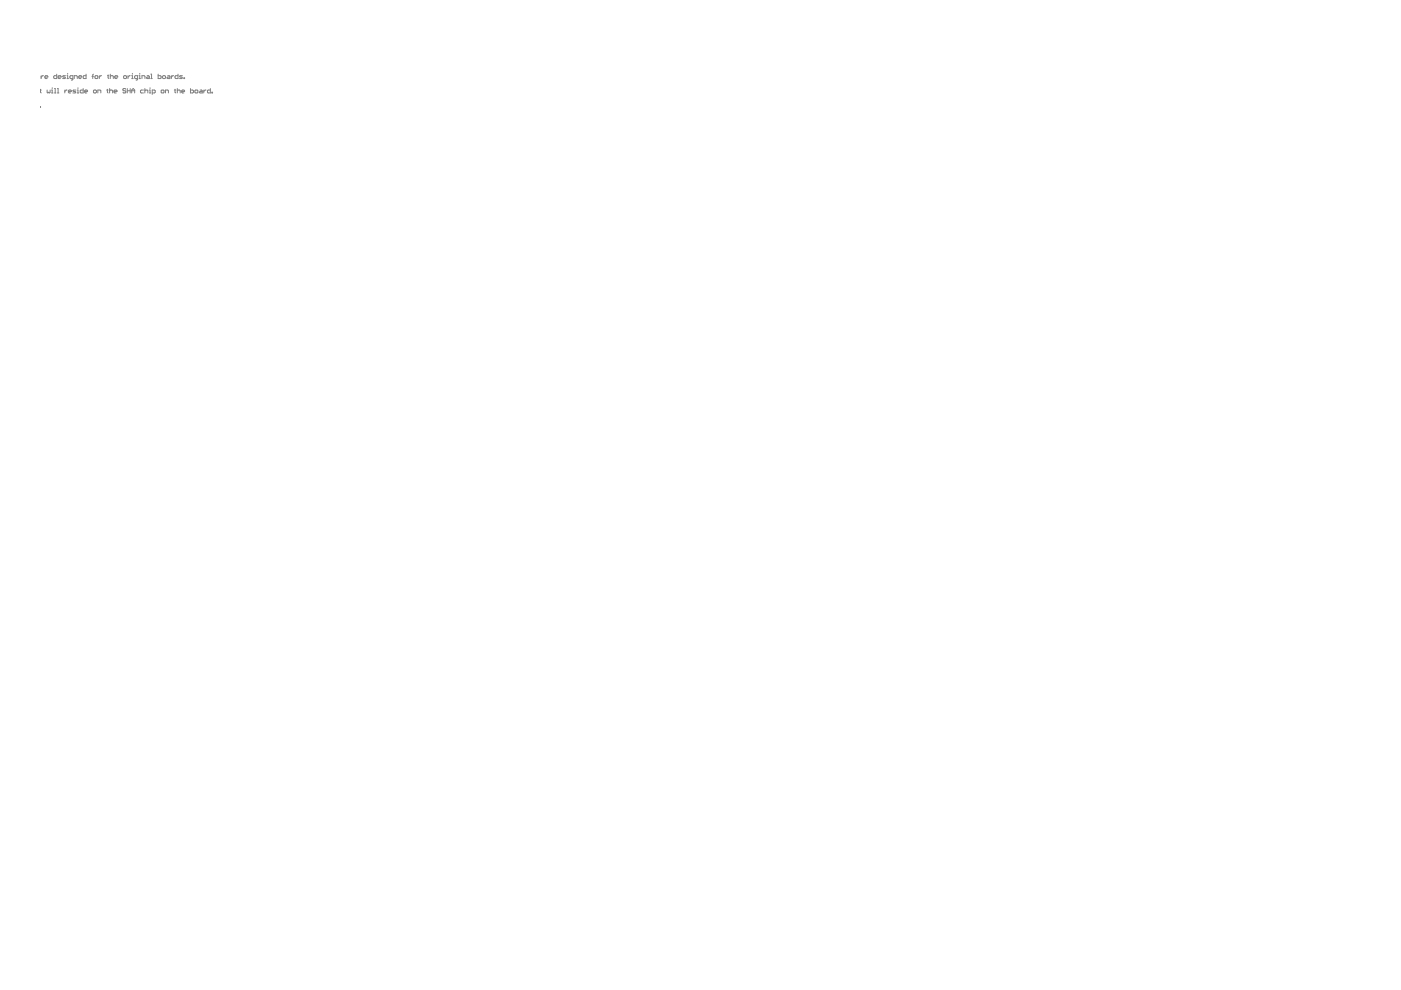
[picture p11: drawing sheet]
<svg xmlns="http://www.w3.org/2000/svg" width="297mm" height="210mm" viewBox="0 0 297 210" stroke-linecap="round" stroke-linejoin="round" font-family="sans-serif">
<g fill="none" stroke="#808080" stroke-width=".21">
<path d="M8.5 19.1h.2M8.6 18.9v.7l.1 .1M8.7 16v.7M9.2 16l-.5 .3M9.5 16.3h.6l-.1-.3-.5 .2v.3l.5 .2M10 19.1v.5l.1 .1 .5-.1v-.5M10.9 19.1h.2v.6M10.9 19.7h.3M11.1 18.6v.2M11.6 19.7h.3M11.6 18.8h.1v.9M12 15.7v1l-.6-.2v-.3l.2-.2h.4"/>
<path d="M12.2 18.8h.1v.9M12.2 19.7h.3M12.3 16.3h.7l-.2-.3-.5 .2v.3l.5 .2M13.7 19.1v.6M13.9 16h-.5l-.1 .2 .6 .3-.2 .2h-.4M14.2 16h.2v.7M14.2 16.7h.3M14.2 19.1l-.5 .3M14.4 15.6v.1M14.5 19.4h.6l-.1-.3-.5 .1v.4l.5 .1M15.5 16.7h-.5l-.2-.2v-.3l.7-.2v.8l-.4 .2M15.7 16.7v-.7h.5l.2 .2v.5"/>
<path d="M16.1 19.1h-.5l-.1 .1 .6 .4-.2 .1h-.4M16.4 19.1h.1v.6M16.4 19.7h.3M16.5 18.6v.2M16.7 16.3h.6l-.1-.3-.5 .2v.3l.5 .2M17.6 18.8v.9l-.6-.1v-.4l.2-.1h.4M17.9 19.4h.7l-.2-.3-.5 .1v.4l.5 .1M18.2 15.7v1h-.4l-.2-.2 .2-.5h.4M19.5 16.2h.3M19.8 15.7l-.1 .2v.8M19.8 19.2l.5-.1 .1 .1v.4l-.4 .1zM20.3 16l.4 .2-.1 .5-.5-.2z"/>
<path d="M20.7 19.7v-.6l.7 .1v.5M21.1 16v.7M21.5 16l-.4 .3M22.6 19.1h.3M22.8 16h.3M22.8 18.9v.7l.1 .1M22.9 15.9v.6l.2 .2M23.2 19.2l.5-.1 .2 .1v.5M23.2 18.8v.9M23.4 16.2l.5-.2 .1 .2v.5M23.4 15.7v1M24.2 19.4h.6l-.2-.3-.4 .1v.4l.4 .1"/>
<path d="M24.3 16.3h.7l-.2-.3-.5 .2v.3l.5 .2M26.4 16l.4 .2-.1 .5-.5-.2zM26.7 18.9l-.2-.1-.4 .1 .1 .3 .5 .2-.2 .3-.4-.1M27 19.2h.6M27 18.8v.9M27.1 16v.7M27.6 16l-.5 .3M27.6 18.8v.9M27.9 16h.2v.7M27.9 16.7h.3M27.9 19.2h.7M27.9 19.7v-.6l.3-.3 .4 .3v.6"/>
<path d="M28.1 15.6v.1M29.2 16.7h-.5l-.2-.2v-.3l.7-.2v.8l-.3 .2M29.5 16h.1v.7M29.5 16.7h.3M29.6 15.6v.1M30.1 16.7v-.7l.6 .2v.5M30.4 19.1l-.6 .1v.4l.2 .1h.4M30.7 19.2l.5-.1 .1 .1v.5M30.7 18.8v.9M31.2 16l.5 .2v.5h-.5l-.2-.2 .2-.2h.5M31.7 19.1h.1v.6M31.7 19.7h.3"/>
<path d="M31.8 18.6v.2M32 16.7h.3M32 15.7h.1v1M32.3 19.7h.4l.2-.1v-.4l-.6-.1v.9M33.5 15.7v1l.7-.2v-.3l-.2-.2h-.5M34.3 19.1l.5 .1-.2 .5-.4-.1zM34.5 16.2l.4-.2 .2 .2v.3l-.5 .2-.1-.2zM35.1 19.7v-.6h.5l.1 .1v.5M35.6 16l.4 .2v.5h-.4l-.2-.2 .2-.2h.4M36.3 16v.7M36.8 16l-.5 .3M37 19.1h.3"/>
<path d="M37.1 18.9v.7l.2 .1M37.6 19.2l.5-.1 .1 .1v.5M37.6 18.8v.9M37.7 15.7v1l-.6-.2v-.3l.2-.2h.4M38.5 19.4h.6l-.1-.3-.5 .1v.4l.5 .1M38.7 16h-.5l-.1 .2 .1 .1h.3l.2 .2-.2 .2h-.4M39 16.5l.1 .2zM40.4 18.8v.9l.6-.1v-.4l-.1-.1h-.5M41.3 19.2l.5-.1 .2 .5-.5 .1-.2-.1zM42.4 19.1l.5 .1v.5h-.5l-.2-.1 .2-.2h.5M43.2 19.1v.6M43.7 19.1l-.5 .3"/>
<path d="M44.6 18.8v.9h-.5l-.1-.5 .1-.1h.5M44.9 19.6l.2 .1zM8.5 22.6h.1l-.1 .2"/>
</g>
</svg>
